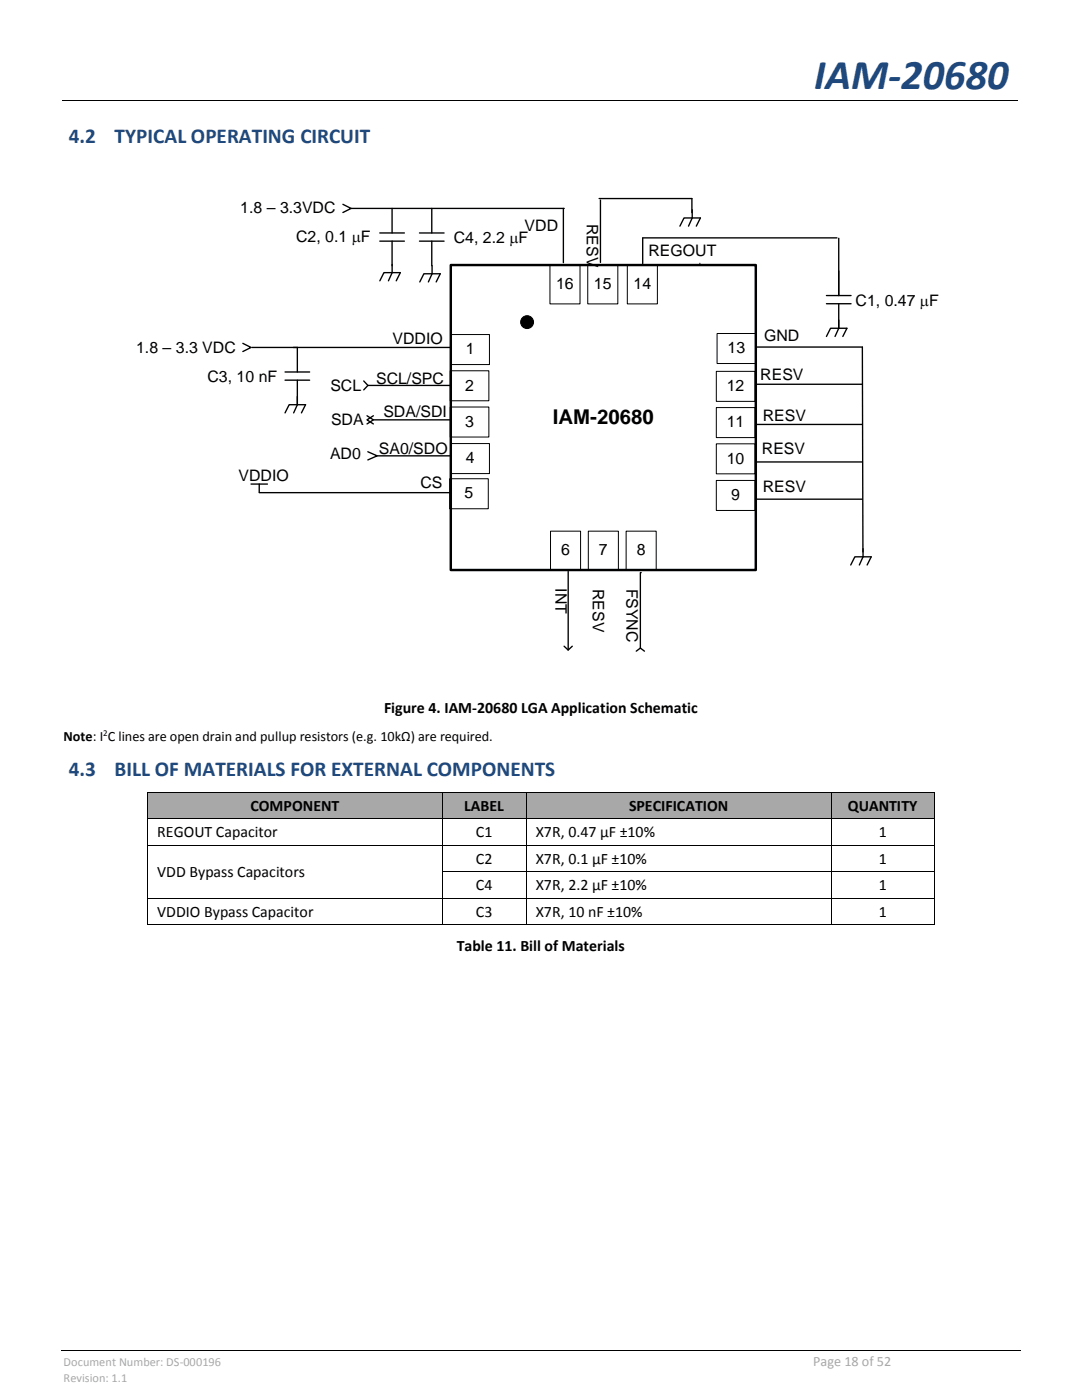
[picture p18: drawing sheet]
<svg xmlns="http://www.w3.org/2000/svg" width="216mm" height="279mm" viewBox="0 0 216 279" stroke-linecap="round" stroke-linejoin="round" font-family="sans-serif">
<defs><g id="words">
<text font-size="8.5" fill="#1f497d" x="162.5" y="17.8">IAM-20680</text>
<g font-size="4.2" fill="#1f497d">
<text x="13.7" y="28.6">4.2</text>
<text x="22.9" y="28.6">TYPICAL OPERATING CIRCUIT</text>
<text x="13.7" y="154.8">4.3</text>
<text x="22.9" y="154.8">BILL OF MATERIALS FOR EXTERNAL COMPONENTS</text>
</g>
<text font-size="4.1" x="110.3" y="84.5">IAM-20680</text>
<g font-size="3.2">
<text x="47.9" y="42.5">1.8 – 3.3VDC</text>
<text x="104.7" y="46.1">VDD</text>
<text x="117.1" y="44.7" transform="rotate(90 117.1 44.7)">RESV</text>
<text x="59.1" y="48.3">C2, 0.1 µF</text>
<text x="90.6" y="48.4">C4, 2.2 µF</text>
<text x="129.4" y="51">REGOUT</text>
<text x="111" y="57.7">16</text>
<text x="118.5" y="57.7">15</text>
<text x="126.4" y="57.7">14</text>
<text x="170.7" y="61">C1, 0.47 µF</text>
<text x="27.2" y="70.4">1.8 – 3.3 VDC</text>
<text x="78.3" y="68.6">VDDIO</text>
<text x="92.9" y="70.7">1</text>
<text x="145.2" y="70.5">13</text>
<text x="152.4" y="68.1">GND</text>
<text x="41.4" y="76.2">C3, 10 nF</text>
<text x="75" y="76.7">SCL/SPC</text>
<text x="92.8" y="77.9">2</text>
<text x="151.7" y="75.8">RESV</text>
<text x="65.9" y="78.1">SCL</text>
<text x="76.5" y="83.3">SDA/SDI</text>
<text x="145" y="78.1">12</text>
<text x="66.1" y="84.9">SDA</text>
<text x="92.8" y="85.2">3</text>
<text x="145" y="85.3">11</text>
<text x="152.2" y="84">RESV</text>
<text x="47.6" y="95.9">VDDIO</text>
<text x="65.9" y="91.7">AD0</text>
<text x="75.6" y="90.5">SA0/SDO</text>
<text x="92.9" y="92.5">4</text>
<text x="145" y="92.5">10</text>
<text x="152" y="90.7">RESV</text>
<text x="83.9" y="97.5">CS</text>
<text x="92.7" y="99.5">5</text>
<text x="145.9" y="99.8">9</text>
<text x="152.2" y="98.1">RESV</text>
<text x="112" y="110.8">6</text>
<text x="119.5" y="110.8">7</text>
<text x="127.1" y="110.8">8</text>
<text x="110.9" y="117.4" transform="rotate(90 110.9 117.4)">INT</text>
<text x="118.3" y="117.6" transform="rotate(90 118.3 117.6)">RESV</text>
<text x="125" y="117.5" transform="rotate(90 125 117.5)">FSYNC</text>
<text x="76.6" y="142.2">Figure 4. IAM-20680 LGA Application Schematic</text>
<text x="50" y="161.8">COMPONENT</text>
<text x="92.6" y="161.8">LABEL</text>
<text x="125.5" y="161.8">SPECIFICATION</text>
<text x="169.2" y="161.8">QUANTITY</text>
<text x="31.4" y="167.1">REGOUT Capacitor</text>
<text x="95" y="167.1">C1</text>
<text x="106.9" y="167.1">X7R, 0.47 µF ±10%</text>
<text x="175.3" y="167.1">1</text>
<text x="95" y="172.4">C2</text>
<text x="106.9" y="172.4">X7R, 0.1 µF ±10%</text>
<text x="175.3" y="172.4">1</text>
<text x="31.4" y="175">VDD Bypass Capacitors</text>
<text x="95" y="177.7">C4</text>
<text x="106.9" y="177.7">X7R, 2.2 µF ±10%</text>
<text x="175.3" y="177.7">1</text>
<text x="31.4" y="183">VDDIO Bypass Capacitor</text>
<text x="95" y="183">C3</text>
<text x="106.9" y="183">X7R, 10 nF ±10%</text>
<text x="175.3" y="183">1</text>
<text x="91.1" y="189.8">Table 11. Bill of Materials</text>
</g>
<text font-size="2.8" x="12.7" y="147.8">Note: I C lines are open drain and pullup resistors (e.g. 10kΩ) are required.</text>
<text font-size="2.8" fill="#a8a8a8" x="162.3" y="272.6">Page 18 of 52</text>
<g font-size="2.5" fill="#a8a8a8">
<text x="12.7" y="272.6">Document Number: DS-000196</text>
<text x="12.7" y="275.7">Revision: 1.1</text>
</g>
<text font-size="1.8" x="20.6" y="146.9">2</text>
</g></defs>
<g fill="none" stroke="#000" stroke-width=".2">
<path d="M12.4 20.2h190.8M109.7 52.9h6v7.8h-6zM117.3 52.9h6v7.8h-6zM125.2 52.9h6v7.8h-6zM139.7 52.5v.4M89.8 74h7.7v6h-7.7zM89.9 66.8h7.8v6h-7.8zM142.9 74.1h7.7v6h-7.7zM143.1 66.6h7.7v5.9h-7.7zM89.7 95.5h7.7v6h-7.7zM89.8 81.2h7.7v6h-7.7zM89.9 88.5h7.8v6h-7.8z"/>
<path d="M142.9 95.9h7.7v6h-7.7zM142.9 81.3h7.7v6h-7.7zM142.9 88.6h7.7v6h-7.7zM109.8 106h6v7.7h-6zM117.4 106h6v7.7h-6zM124.9 106h6v7.7h-6zM12.2 269.5h191.5"/>
<circle cx="105.2" cy="64.3" r="1.28"/>
</g>
<path d="M77.3 20.1h.2v.1h-.2z" fill="#000"/>
<path d="M89.9 52.9h60.9v60.9h-60.9z" fill="none" stroke="#000" stroke-width=".49"/>
<circle cx="105.2" cy="64.3" r="1.28" fill="#000"/>
<g fill="none" stroke="#000" stroke-width=".27">
<path d="M119.5 39.6h18.6v2.8M119.8 39.9v12.5M68.4 40.8l1.7 .8-1.7 .8M70.1 41.6h42.5M75.8 46.5h4.9M75.8 48.1h4.9M75.8 56l.8-1.6h3.3l-.8 1.6M78.2 41.6v4.9M78.2 48.1v4.9M78.2 52.8v1.6l-.7 1.6M83.7 46.5h4.9M83.7 48.1h4.9"/>
<path d="M83.8 56.3l.8-1.7h3.3l-.9 1.7M86.2 41.6v4.9M86.2 48.1v4.9M86.2 53v1.6l-.7 1.7M112.4 41.6v10.8M135.7 45.1l.8-1.6h3.3l-.9 1.6M138.1 41.9v1.6l-.7 1.6M164.9 59h4.9M167 47.5h-38.8v5.1M167.4 47.6v11.4M48.5 68.5l1.6 .8-1.6 .9M50.3 69.3h39.5"/>
<path d="M56.9 74.2h4.9M56.9 75.9h4.9M59.3 69.3v4.9M59.3 75.9v4.9l-.7 1.6M72.6 76l.8 .9-.8 .9M73.4 76.9h16.3M150.8 76.7h21.3M150.8 69.3h21.3l.1 40.8M164.9 60.6h4.9M164.9 67.1l.8-1.6h3.3l-.8 1.6M167.4 60.6v4.9l-.8 1.6M50.1 96.6h3.3"/>
<path d="M51.7 98.3h38M51.7 96.6v1.6M56.9 82.4l.8-1.6h3.3l-.9 1.6M73.2 83l1.3 .8-1.3 .8M73.4 90.2l1.9 .8-1.9 .8M74.5 83.8h15.2M74.5 83l-1.3 .8 1.3 .8M75 91h14.8M150.8 84.7h21.3M150.8 92.2h21.3M150.8 99.6h21.3M113.4 114.1v15.6"/>
<path d="M127.9 114.3h-.1v15M169.8 112.8l.8-1.7h3.2l-.8 1.7M172.2 109.5v1.6l-.7 1.7M112.6 129l.8 .7 .8-.7M127 130l.8-.7 .8 .7"/>
</g>
<g fill="#a8a8a8">
<path d="M29.5 158.2h58.6v5.1h-58.6z" fill-rule="evenodd"/>
<path d="M31.4 158.8h54.9v3.9h-54.9z" fill-rule="evenodd"/>
<path d="M88.3 158.2h16.6v5.1h-16.6z" fill-rule="evenodd"/>
<path d="M90.1 158.8h13v3.9h-13z" fill-rule="evenodd"/>
<path d="M105.1 158.2h60.7v5.1h-60.7z" fill-rule="evenodd"/>
<path d="M106.9 158.8h57.1v3.9h-57.1z" fill-rule="evenodd"/>
<path d="M166 158.2h20.4v5.1h-20.4z" fill-rule="evenodd"/>
<path d="M167.8 158.8h16.7v3.9h-16.7z" fill-rule="evenodd"/>
</g>
<g fill="#000">
<path d="M29.4 158h.1v.2h-.1zM88.1 158h.2v.2h-.2zM104.9 158h.2v.2h-.2zM165.8 158h.2v.2h-.2zM186.4 158h.1v.2h-.1zM29.4 163.3h.1v.2h-.1zM29.4 168.6h.1v.2h-.1zM29.4 173.9h.1v.2h-.1zM29.4 179.2h.1v.2h-.1zM88.1 163.3h.2v.2h-.2zM88.1 168.6h.2v.2h-.2zM88.1 173.9h.2v.2h-.2z"/>
<path d="M88.1 179.2h.2v.2h-.2zM104.9 163.3h.2v.2h-.2zM104.9 168.6h.2v.2h-.2zM104.9 173.9h.2v.2h-.2zM104.9 179.2h.2v.2h-.2zM165.8 163.3h.2v.2h-.2zM165.8 168.6h.2v.2h-.2zM165.8 173.9h.2v.2h-.2zM165.8 179.2h.2v.2h-.2zM186.4 163.3h.1v.2h-.1zM186.4 168.6h.1v.2h-.1zM186.4 173.9h.1v.2h-.1z"/>
<path d="M186.4 179.2h.1v.2h-.1zM29.4 184.5h.1v.2h-.1zM88.1 184.5h.2v.2h-.2zM104.9 184.5h.2v.2h-.2zM165.8 184.5h.2v.2h-.2zM186.4 184.5h.1v.2h-.1z"/>
</g>
<g fill="none" stroke="#000" stroke-width=".2">
<path d="M29.5 158.2v5.1M29.5 158.1h58.6M88.2 158.2v5.1M88.3 158.1h16.6M105 158.2v5.1M105.1 158.1h60.7M165.9 158.2v5.1M166 158.1h20.4M186.4 158.2v5.1M29.5 163.5v5.1M29.5 168.8v5.1M29.5 174.1v5.1"/>
<path d="M29.5 179.4v5.1M29.5 163.4h58.6M29.5 168.7h58.6M29.5 179.3h58.6M88.2 163.5v5.1M88.2 168.8v5.1M88.2 174.1v5.1M88.2 179.4v5.1M88.3 163.4h16.6M88.3 168.7h16.6M88.3 174h16.6M88.3 179.3h16.6"/>
<path d="M105 163.5v5.1M105 168.8v5.1M105 174.1v5.1M105 179.4v5.1M105.1 163.4h60.7M105.1 168.7h60.7M105.1 174h60.7M105.1 179.3h60.7M165.9 163.5v5.1M165.9 168.8v5.1M165.9 174.1v5.1M165.9 179.4v5.1"/>
<path d="M166 163.4h20.4M166 168.7h20.4M166 174h20.4M166 179.3h20.4M186.4 163.5v5.1M186.4 168.8v5.1M186.4 174.1v5.1M186.4 179.4v5.1M29.5 184.6h58.6M88.3 184.6h16.6M105.1 184.6h60.7M166 184.6h20.4"/>
</g>
<use href="#words"/>
</svg>
